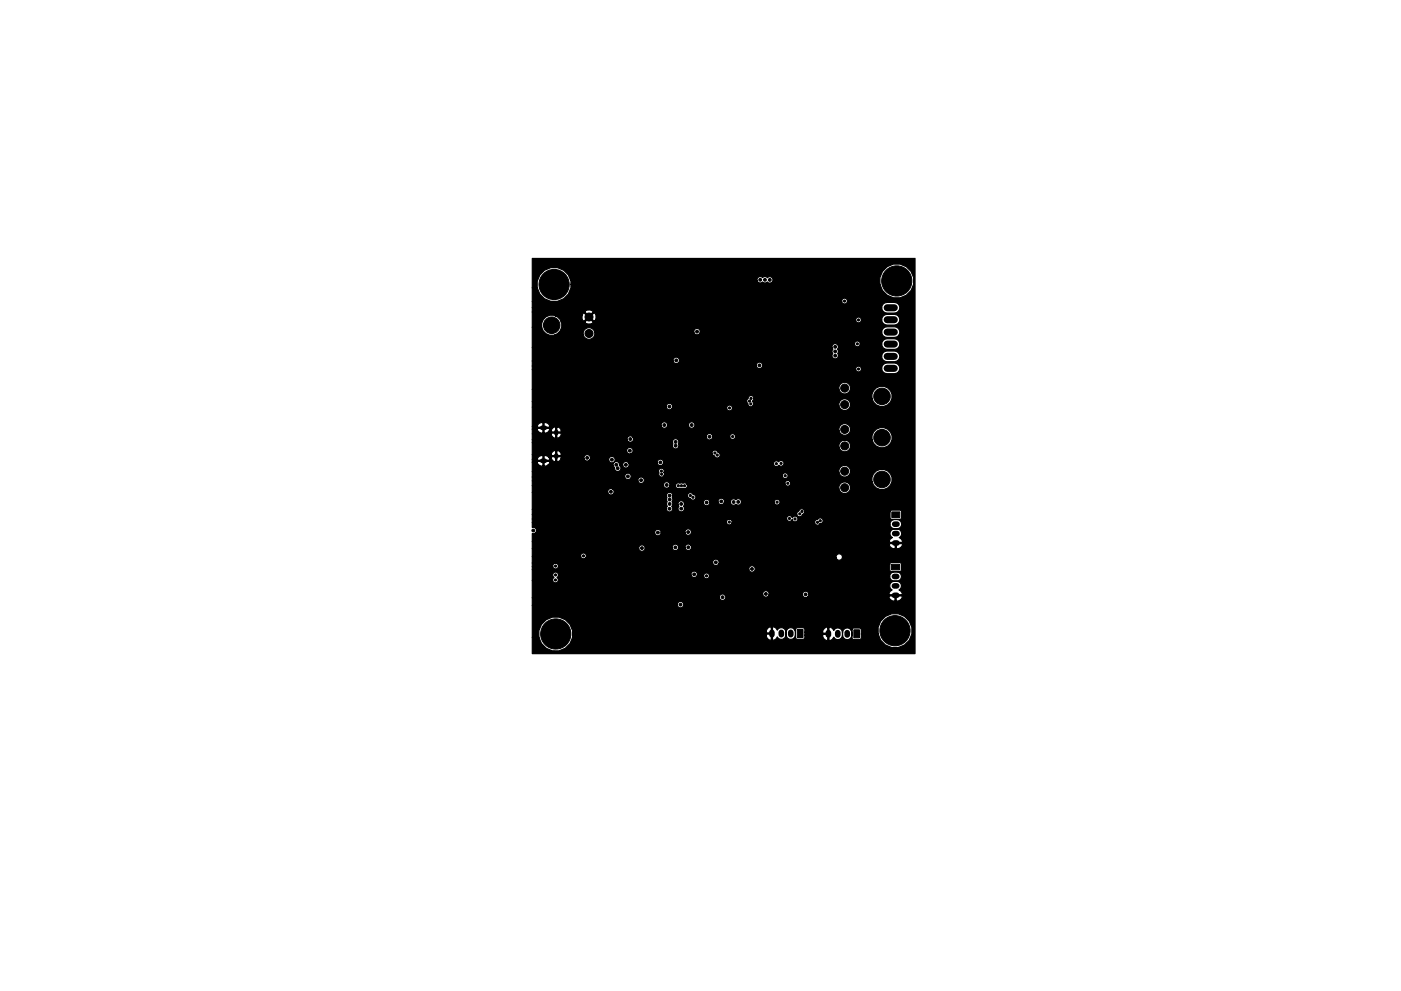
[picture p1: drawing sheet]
<svg xmlns="http://www.w3.org/2000/svg" width="297mm" height="210mm" viewBox="0 0 297 210" stroke-linecap="round" stroke-linejoin="round" font-family="sans-serif">
<path d="M117.9 91.6v.3M117.9 96.6v.3" fill="none" stroke="#000" stroke-width=".95"/>
<path d="M115 90.8h.5M115 97.8h.5" fill="none" stroke="#000" stroke-width="1"/>
<g fill="#000" stroke="#000" stroke-width=".21">
<path d="M189 119.7h1.7v1.2h-1.7zM189.1 108.6h1.7v1.2h-1.7zM169.1 133.6h1.2v1.7h-1.2zM181 133.6h1.2v1.7h-1.2z"/>
<circle cx="161.2" cy="59.4" r=".3"/>
<circle cx="162.2" cy="59.4" r=".3"/>
<circle cx="163.2" cy="59.4" r=".3"/>
<circle cx="190.1" cy="59.6" r="3.2"/>
<circle cx="117" cy="69" r="1.75"/>
<circle cx="117.5" cy="60.4" r="3.2"/>
<circle cx="124.2" cy="75.1" r=".3"/>
<circle cx="124.9" cy="70.8" r=".85"/>
<circle cx="124.9" cy="67.3" r=".85"/>
<circle cx="141.5" cy="69.5" r=".3"/>
<circle cx="143.4" cy="76.5" r=".3"/>
<circle cx="147.8" cy="70.4" r=".3"/>
<circle cx="149.3" cy="66.5" r=".3"/>
<circle cx="157.3" cy="72.5" r=".3"/>
<circle cx="161" cy="77.5" r=".3"/>
<circle cx="161.5" cy="66.5" r=".3"/>
<circle cx="165.9" cy="65.7" r=".3"/>
<circle cx="166.1" cy="78.9" r=".3"/>
<circle cx="166.6" cy="61.8" r=".3"/>
<circle cx="167" cy="71.2" r=".3"/>
<circle cx="170.9" cy="73.7" r=".3"/>
<circle cx="171.3" cy="78.3" r=".3"/>
<circle cx="174.7" cy="78.8" r=".3"/>
<circle cx="177.1" cy="75.5" r=".3"/>
<circle cx="177.1" cy="74.6" r=".3"/>
<circle cx="177.1" cy="73.6" r=".3"/>
<circle cx="179.1" cy="63.9" r=".23"/>
<circle cx="181.8" cy="73" r=".23"/>
<circle cx="182" cy="67.9" r=".23"/>
<circle cx="182" cy="78.3" r=".23"/>
<circle cx="182.3" cy="71.4" r=".23"/>
<circle cx="182.3" cy="66.3" r=".23"/>
<circle cx="182.6" cy="76.7" r=".23"/>
<circle cx="119.4" cy="96.3" r=".3"/>
<circle cx="123.1" cy="96.9" r=".3"/>
<circle cx="124.5" cy="97.1" r=".3"/>
<circle cx="127.3" cy="85.1" r=".3"/>
<circle cx="127.6" cy="90.4" r=".3"/>
<circle cx="129.7" cy="97.5" r=".3"/>
<circle cx="130.7" cy="98.6" r=".3"/>
<circle cx="131" cy="99.3" r=".3"/>
<circle cx="131.4" cy="90.5" r=".5"/>
<circle cx="131.4" cy="89.2" r=".5"/>
<circle cx="132.6" cy="89.2" r=".5"/>
<circle cx="132.6" cy="90.5" r=".5"/>
<circle cx="132.7" cy="98.6" r=".3"/>
<circle cx="133.5" cy="95.6" r=".3"/>
<circle cx="133.6" cy="93.2" r=".3"/>
<circle cx="133.9" cy="89.2" r=".5"/>
<circle cx="133.9" cy="90.5" r=".5"/>
<circle cx="134.6" cy="93.8" r=".3"/>
<circle cx="135.2" cy="90.5" r=".5"/>
<circle cx="135.2" cy="89.2" r=".5"/>
<circle cx="136.4" cy="90.5" r=".5"/>
<circle cx="136.4" cy="89.2" r=".5"/>
<circle cx="140" cy="98.1" r=".3"/>
<circle cx="140.2" cy="100" r=".23"/>
<circle cx="140.9" cy="90.2" r=".3"/>
<circle cx="141.9" cy="91.5" r=".3"/>
<circle cx="141.9" cy="86.3" r=".3"/>
<circle cx="142" cy="87.5" r=".3"/>
<circle cx="143.2" cy="94.6" r=".3"/>
<circle cx="143.2" cy="93.8" r=".3"/>
<circle cx="145.8" cy="81.5" r=".3"/>
<circle cx="146.6" cy="90.2" r=".3"/>
<circle cx="147" cy="94" r=".3"/>
<circle cx="147.5" cy="87.6" r=".3"/>
<circle cx="150.4" cy="92.7" r=".3"/>
<circle cx="151.6" cy="96.1" r=".23"/>
<circle cx="152.1" cy="96.6" r=".23"/>
<circle cx="152.6" cy="87" r=".3"/>
<circle cx="154.7" cy="86.6" r=".23"/>
<circle cx="155.3" cy="92.6" r=".23"/>
<circle cx="158.9" cy="85.1" r=".23"/>
<circle cx="159.2" cy="85.7" r=".23"/>
<circle cx="159.2" cy="84.5" r=".23"/>
<circle cx="160.4" cy="93.3" r=".23"/>
<circle cx="164.6" cy="98.4" r=".23"/>
<circle cx="165.6" cy="98.3" r=".23"/>
<circle cx="172.9" cy="88.5" r=".23"/>
<circle cx="173" cy="97.2" r=".23"/>
<circle cx="179.1" cy="82.3" r=".85"/>
<circle cx="179.1" cy="85.8" r=".85"/>
<circle cx="179.1" cy="100" r=".85"/>
<circle cx="179.1" cy="91.1" r=".85"/>
<circle cx="179.1" cy="94.6" r=".85"/>
<circle cx="187" cy="84.1" r="1.75"/>
<circle cx="187" cy="92.9" r="1.75"/>
<circle cx="113.1" cy="112.6" r=".3"/>
<circle cx="113.5" cy="116.2" r=".3"/>
<circle cx="114.9" cy="117.6" r=".3"/>
<circle cx="115.1" cy="111.1" r=".3"/>
<circle cx="117.9" cy="105.3" r=".3"/>
<circle cx="123.7" cy="117.9" r=".23"/>
<circle cx="128.2" cy="115.9" r=".3"/>
<circle cx="129.5" cy="104.3" r=".3"/>
<circle cx="129.8" cy="101.4" r=".23"/>
<circle cx="129.8" cy="102.3" r=".23"/>
<circle cx="133.1" cy="101.1" r=".3"/>
<circle cx="133.7" cy="117.5" r=".3"/>
<circle cx="134.4" cy="101.9" r=".3"/>
<circle cx="135.9" cy="101.9" r=".3"/>
<circle cx="136.1" cy="116.3" r=".3"/>
<circle cx="137.6" cy="102.3" r=".3"/>
<circle cx="139.5" cy="113" r=".3"/>
<circle cx="140.3" cy="100.6" r=".23"/>
<circle cx="141.3" cy="102.9" r=".3"/>
<circle cx="141.9" cy="107.9" r=".3"/>
<circle cx="142" cy="105.1" r=".3"/>
<circle cx="142" cy="106.9" r=".3"/>
<circle cx="142" cy="106" r=".3"/>
<circle cx="142.6" cy="119.1" r=".3"/>
<circle cx="143.2" cy="116.1" r=".3"/>
<circle cx="143.8" cy="103.1" r=".23"/>
<circle cx="144.4" cy="106.9" r=".3"/>
<circle cx="144.4" cy="107.9" r=".3"/>
<circle cx="144.5" cy="103.1" r=".23"/>
<circle cx="145.1" cy="103.1" r=".23"/>
<circle cx="145.7" cy="110.6" r=".3"/>
<circle cx="145.9" cy="112.9" r=".3"/>
<circle cx="145.9" cy="116.1" r=".3"/>
<circle cx="146.4" cy="105.1" r=".23"/>
<circle cx="146.9" cy="105.5" r=".23"/>
<circle cx="148" cy="103" r=".3"/>
<circle cx="148.4" cy="109.1" r=".3"/>
<circle cx="149.8" cy="117.8" r=".3"/>
<circle cx="149.8" cy="106.6" r=".3"/>
<circle cx="151.8" cy="119.3" r=".3"/>
<circle cx="152.5" cy="104.6" r=".23"/>
<circle cx="152.9" cy="106.4" r=".3"/>
<circle cx="154.6" cy="110.8" r=".23"/>
<circle cx="155.5" cy="106.5" r=".3"/>
<circle cx="156.5" cy="106.5" r=".3"/>
<circle cx="157" cy="104.2" r=".23"/>
<circle cx="164.8" cy="106.5" r=".23"/>
<circle cx="166.5" cy="100.9" r=".23"/>
<circle cx="167" cy="102.5" r=".23"/>
<circle cx="167.4" cy="110" r=".23"/>
<circle cx="168.6" cy="110.1" r=".23"/>
<circle cx="169.6" cy="109" r=".23"/>
<circle cx="170" cy="108.5" r=".23"/>
<circle cx="172.9" cy="106.1" r=".23"/>
<circle cx="173.3" cy="110.8" r=".23"/>
<circle cx="173.9" cy="110.5" r=".23"/>
<circle cx="179.1" cy="103.5" r=".85"/>
<circle cx="187" cy="101.7" r="1.75"/>
<circle cx="114.4" cy="128.3" r=".3"/>
<circle cx="114.9" cy="121.7" r=".3"/>
<circle cx="117.8" cy="123" r=".23"/>
<circle cx="117.8" cy="122" r=".23"/>
<circle cx="117.8" cy="120.1" r=".23"/>
<circle cx="117.8" cy="134.5" r="3.2"/>
<circle cx="128.2" cy="126.1" r=".3"/>
<circle cx="141.8" cy="127.3" r=".3"/>
<circle cx="144.3" cy="128.3" r=".3"/>
<circle cx="147.2" cy="121.9" r=".3"/>
<circle cx="148.2" cy="120.7" r=".3"/>
<circle cx="149.8" cy="122.2" r=".23"/>
<circle cx="150.7" cy="125.3" r=".3"/>
<circle cx="153.2" cy="126.7" r=".3"/>
<circle cx="154.7" cy="122.7" r=".3"/>
<circle cx="154.7" cy="126.9" r=".3"/>
<circle cx="158.4" cy="120.7" r=".3"/>
<circle cx="159.4" cy="120.7" r=".3"/>
<circle cx="161.2" cy="124.6" r=".3"/>
<circle cx="162.3" cy="127.5" r=".3"/>
<circle cx="162.4" cy="126" r=".3"/>
<circle cx="164.2" cy="125.9" r=".3"/>
<circle cx="170.8" cy="126.1" r=".3"/>
<circle cx="189.8" cy="133.8" r="3.2"/>
</g>
<path d="M189.7 111.2h.5M189.7 113.2h.5M189.7 115.2h.5M163.7 134.2v.5M165.7 134.2v.5M167.7 134.2v.5M175.6 134.2v.5M177.6 134.2v.5M179.6 134.2v.5M189.6 122.3h.5M189.6 124.3h.5M189.6 126.3h.5" fill="none" stroke="#000" stroke-width="1.2"/>
<path d="M121 77.6h1.5M121 75h1.5M188.1 75.6h1.5M188.1 78.2h1.5M188.1 70.5h1.5M188.1 73h1.5M188.1 65.3h1.5M188.1 67.8h1.5" fill="none" stroke="#000" stroke-width="1.5"/>
<path d="M112.9 54.8h81.1v83.9h-81.1v-3.5h1.4l.5 1.3a3.6 3.6 0 0 0 4 1.5 3.6 3.6 0 0 0 2.6-3.3h41l.4 .9 .5 .3 .2-.2v-1.2h-.9l-.2 .2h-41v-.6h41l.2 .2h.9v-1.2h.3v2.6l.3 .1 .4-.2 .3-.5a1.04 1.04 0 0 0 1.4 .4 1.04 1.04 0 0 0 .4-1.4l.1 .6a.98 .98 0 0 0 1 1 .98 .98 0 0 0 .9-1l-.2-1.1h.3v1.7l.2 .3h1.5l.2-.2v-.6h3.8a1.21 1.21 0 0 0 .9 1.1l.2-.1v-1.2h-1l-.1 .2h-3.8v-.6h3.8l.1 .1h1v-1.1h.3v2.6l.2 .1 .5-.2 .3-.5 .1 .2a1.06 1.06 0 0 0 1.4 .1 1.06 1.06 0 0 0 .3-1.3l.1 .5a.98 .98 0 0 0 .9 1 .98 .98 0 0 0 1-1l-.2-1.1h.2l.1 1.9 .3 .2 1.5-.1 .1-1.1h3.6a3.6 3.6 0 0 0 5.6 2.3 3.6 3.6 0 0 0 0-6 3.6 3.6 0 0 0-5.6 2.3v1.4h-3.6v-1l-.2-.2-1.4-.1-.2 .1-.2 .3-.3-.1a1.02 1.02 0 0 0-1.1-.2 1.02 1.02 0 0 0-.6 .9 .97 .97 0 0 0-.7-.9 .97 .97 0 0 0-1.1 .5l-.3-.5-.6-.3-.1 .2-.6-.2-.4 .3-.4 .9h-3.8v-.8l-.3-.2h-1.2l-.3 .1-.1 .3-.4-.2a1.02 1.02 0 0 0-1-.2 1.02 1.02 0 0 0-.7 .9 .97 .97 0 0 0-.7-.9 .97 .97 0 0 0-1.1 .5l-.3-.5-.4-.2-.6 .1-.2-.1-.5 .2-.4 .9h-41a3.6 3.6 0 0 0-4.2-3.2 3.6 3.6 0 0 0-2.9 4.3h-1.4v-6.8h30.7l.1 .3a.69 .69 0 0 0 1.2 0 .69 .69 0 0 0-.5-1.1 .69 .69 0 0 0-.8 .8h-30.7v-1.6h39.6l.1 .3a.69 .69 0 0 0 1.1 .1 .69 .69 0 0 0-.1-1.1h8.1l.1 .3a.68 .68 0 0 0 .7 .3 .68 .68 0 0 0 .5-.4h7.1l.1 .2a.67 .67 0 0 0 1.1 .1l17.2 .1a.93 .93 0 0 0 1.3 .7v-1h.2v1l.2 .2a1.21 1.21 0 0 0 1.1-1l-.1-.2h-2.6l-.2 .2h-17.1l.2-.6h16.9l.2 .2h2.6l.1-.3-.2-.4-.5-.3 .2-.2a1.06 1.06 0 0 0 .1-1.3 1.06 1.06 0 0 0-1.3-.4 .97 .97 0 0 0-.9 .8 .97 .97 0 0 0 .5 1.1l-.5 .3-.3 .5h-16.9a.69 .69 0 0 0-.8-.6 .69 .69 0 0 0-.6 .9h-7.1l.1-.2a.69 .69 0 0 0-.7-.8 .69 .69 0 0 0-.7 .8h-8.1a.69 .69 0 0 0-.8 0 .69 .69 0 0 0-.3 .7h-39.6v-3.6h4.3l.1 .2a.61 .61 0 0 0 .9 .1 .61 .61 0 0 0-.1-1l.3-.5h28.1l.1 .2a.68 .68 0 0 0 1.1 .1h1.5l.1 .2a.62 .62 0 0 0 .6 .3 .62 .62 0 0 0 .5-.5h38.2l.1 .4a1.33 1.33 0 0 0 1.3 .6 1.33 1.33 0 0 0 1.1-1 1.28 1.28 0 0 0-1.2-1 1.28 1.28 0 0 0-1.3 1h-38.2a.62 .62 0 0 0-.6-.7 .62 .62 0 0 0-.6 .7l-1.4-.1a.69 .69 0 0 0-.5-1 .69 .69 0 0 0-.8 .8h-28.1v-.1a.62 .62 0 0 0-1-.4 .62 .62 0 0 0 .1 1l-.2 .2-.1 .5h-4.3v-2.4h45.9l.1 .3a.69 .69 0 0 0 1.1 0 .69 .69 0 0 0-.4-1.1 .69 .69 0 0 0-.8 .8h-45.9v-.6h4.3l.1 .2a.62 .62 0 0 0 1 0 .62 .62 0 0 0-.4-.9 .62 .62 0 0 0-.7 .7h-4.3v-.8h38.2l.1 .3a.69 .69 0 0 0 1.1 0h36.3v1.2l.3 .4h1.8l.3-.1 .1-.3v-1.3l-.4-.3h-1.7l-.2 .1-.2 .3h-36.3a.69 .69 0 0 0-.4-1.1 .69 .69 0 0 0-.8 .8h-38.2v-1.3h10.2l.1 .2a.61 .61 0 0 0 1 0h53.1l.1 .3a.69 .69 0 0 0 1.1 0 .69 .69 0 0 0-.4-1.1 .69 .69 0 0 0-.8 .8h-53.1a.62 .62 0 0 0-.4-1 .62 .62 0 0 0-.7 .8h-10.2v-1.7h22.5l.1 .3a.68 .68 0 0 0 .8 .2 .68 .68 0 0 0 .5-.6h5.7l.1 .2a.69 .69 0 0 0 .7 .3 .69 .69 0 0 0 .6-.6h1.4l.1 .3a.69 .69 0 0 0 1 .1 .69 .69 0 0 0-.1-1.1l42.2 .1a.93 .93 0 0 0 1.3 .7v-1h.3v1l.2 .2a1.21 1.21 0 0 0 1.1-1l-.2-.2h-2.6l-.1 .2h-42.2a.68 .68 0 0 0-.8 .1 .68 .68 0 0 0-.2 .6h-1.4v-.2a.69 .69 0 0 0-.8-.5 .69 .69 0 0 0-.6 .8h-5.7v-.1a.69 .69 0 0 0-.8-.6 .69 .69 0 0 0-.6 .8h-22.5v-1.5h75.6l.1 .2h2.6l.2-.3-.3-.4-.5-.3a1.04 1.04 0 0 0 .4-1.4 1.04 1.04 0 0 0-1.3-.5 .97 .97 0 0 0-1 .8 .97 .97 0 0 0 .5 1.1l-.5 .3-.2 .5h-75.6v-1.7l.6-.1h25.3l.1 .3a.68 .68 0 0 0 .8 .3 .68 .68 0 0 0 .5-.7h5l.1 .3a.69 .69 0 0 0 1.2 0 .69 .69 0 0 0-.5-1.1 .69 .69 0 0 0-.8 .8h-5v-.1a.69 .69 0 0 0-.9-.6 .69 .69 0 0 0-.5 .8h-25.3l.1-.2a.68 .68 0 0 0 0-.8 .68 .68 0 0 0-.7-.2v-1h41.1a.61 .61 0 0 0 .6 .5 .61 .61 0 0 0 .6-.5h17.5l.1 .3a.61 .61 0 0 0 1 0h14.9l.1 .4a1.33 1.33 0 0 0 1.3 .6 1.33 1.33 0 0 0 1.1-1 1.28 1.28 0 0 0-1.3-1 1.28 1.28 0 0 0-1.2 1h-14.9a.63 .63 0 0 0 .7-1 .63 .63 0 0 0-1.1 0l-.6 .3-.1 .4h-17.5a.61 .61 0 0 0-.6-.8 .61 .61 0 0 0-.6 .8h-41.1v-.8h53.9l.1 .3a.61 .61 0 0 0 .5 .2 .61 .61 0 0 0 .5-.4 .61 .61 0 0 0 .9 .5 .61 .61 0 0 0 .2-1 .61 .61 0 0 0-1 .2 .62 .62 0 0 0-.7-.5 .62 .62 0 0 0-.5 .7h-53.9v-.9h56l.1 .2a.62 .62 0 0 0 .7 .2 .62 .62 0 0 0 .4-.5l.4-.2 .1-.3h18.1v1.2l.2 .4h1.9l.2-.1 .2-.3-.1-1.3-.3-.3h-1.7l-.3 .1-.1 .3h-18.1a.61 .61 0 0 0-.5-.7 .61 .61 0 0 0-.7 .5 .61 .61 0 0 0-.5 .8h-56v-1.1h28.4l.1 .2a.68 .68 0 0 0 1 .2 .68 .68 0 0 0 0-1.1l.2-.3h1.2l.2 .3a.68 .68 0 0 0-.1 1 .68 .68 0 0 0 1 0 .68 .68 0 0 0 0-1l.2-.7h4l.1 .3a.69 .69 0 0 0 .9 .3 .69 .69 0 0 0 .4-.8h1.7l.1 .3a.68 .68 0 0 0 1.2-.2h1.4l.1 .3a.68 .68 0 0 0 1 .1 .67 .67 0 0 0 1.2-.3h6.9l.1 .2a.62 .62 0 0 0 1.1 0 .62 .62 0 0 0-.4-1 .62 .62 0 0 0-.8 .8l-6.9-.1a.68 .68 0 0 0-.4-.7 .68 .68 0 0 0-.8 .1 .68 .68 0 0 0-.8-.1 .68 .68 0 0 0-.3 .7h-1.4l.1-.1a.69 .69 0 0 0-.7-.8 .69 .69 0 0 0-.7 .8h-1.7a.69 .69 0 0 0-.8-.6 .69 .69 0 0 0-.6 .8h-4l-.1-.2a.69 .69 0 0 0-.8-.2 .69 .69 0 0 0-.4 .8h-1.2l-.1-.6a.65 .65 0 0 0 0-.9l.1-.3h3.2l.2 .4h.4a.64 .64 0 0 0 1.1 0 .64 .64 0 0 0-.6-.9 .62 .62 0 0 0-.8-.2 .62 .62 0 0 0-.3 .7h-3.2v-.3a.71 .71 0 0 0-.9-.5 .71 .71 0 0 0-.3 1.1 .66 .66 0 0 0 .1 .9l-.2 .6 .2 .3-.2 .7h-28.4v-3.6h15.9l.2 .2a.69 .69 0 0 0 1 .1 .69 .69 0 0 0-.2-1.1h48.1l.1 .5a1.25 1.25 0 0 0 2.1 0 1.25 1.25 0 0 0-.8-2 1.25 1.25 0 0 0-1.4 1.5h-48.2a.69 .69 0 0 0-.9 .8h-15.9v-1.5h27.8l.1 .3a.68 .68 0 0 0 1.2-.1h1.2l.1 .2a.61 .61 0 0 0 .9 .2l.8 .1a.61 .61 0 0 0 .7-.3 .61 .61 0 0 0-.1-.7h20.8l.1 .2a.61 .61 0 0 0 .9 .1 .61 .61 0 0 0 .1-.9h17.4l.3 .8a2.17 2.17 0 0 0 3.6 0 2.17 2.17 0 0 0-1.4-3.3 2.17 2.17 0 0 0-2.5 2.5h-17.4l-.1-.1a.62 .62 0 0 0-.7 0 .62 .62 0 0 0-.3 .7h-20.8l-.3-.2h-1.2a.62 .62 0 0 0-.6 0 .62 .62 0 0 0-.3 .7h-1.2v-.2a.69 .69 0 0 0-.7-.8 .69 .69 0 0 0-.6 .8h-27.8v-1h22.3l.2 .3a.69 .69 0 0 0 1.1 0 .69 .69 0 0 0-.4-1.1 .69 .69 0 0 0-.9 .8h-22.3v-.8h19.6l.1 .3a.69 .69 0 0 0 1.1 0 .69 .69 0 0 0-.4-1.1 .69 .69 0 0 0-.8 .8h-19.6v-1.1h26.7l.1 .2a.63 .63 0 0 0 .2 .8 .63 .63 0 0 0 .8 0h25.2l.1 .2a.62 .62 0 0 0 1 0 .62 .62 0 0 0-.4-1 .62 .62 0 0 0-.7 .8h-25.2l.2-.4-.1-.5h37.1a1.25 1.25 0 0 0 1.9 .8 1.25 1.25 0 0 0 0-2.1 1.25 1.25 0 0 0-1.9 .8v.5h-37.1a.61 .61 0 0 0-.5-.9 .61 .61 0 0 0-.7 .8h-26.7v-2h1l.2 .4 .7 .4h.3v-1h.3v1l.7-.2h13.9l.3 .5a.7 .7 0 0 0 .9 .8 .7 .7 0 0 0 .1-1.3h.7l.1 .3a.69 .69 0 0 0 1 .2 .69 .69 0 0 0 .2-1h6l.1 .3a.69 .69 0 0 0 1.2 0h23.4l.1 .2a.61 .61 0 0 0 1 0 .61 .61 0 0 0 1 0 .61 .61 0 0 0-.1-.9 .61 .61 0 0 0-.9 .2 .61 .61 0 0 0-.8-.2 .61 .61 0 0 0-.3 .7h-23.4a.69 .69 0 0 0-.4-1.1 .69 .69 0 0 0-.9 .8h-6a.69 .69 0 0 0-.9-.2 .69 .69 0 0 0-.4 .7h-.7a.69 .69 0 0 0-.6-.8 .69 .69 0 0 0-.7 .8h-13.9l.5-.6-.1-.2h-2.5l-.1 .2h-1v-.6l2.2 .1v-1h.3v1h1.1l.1-.1-.2-.4h.4a.78 .78 0 0 0 1 .8v-1h.3v1l.1 .1 .4-.2 .4-.5h4.8a.68 .68 0 0 0 1.1 .4h4.2l.1 .2a.69 .69 0 0 0 1.1 0 .69 .69 0 0 0-.4-1.1 .69 .69 0 0 0-.8 .9h-4.2l.2-.2a.69 .69 0 0 0-.5-1 .69 .69 0 0 0-.8 .8h-4.8v-.2l-.1-.2h-1.9l-.2 .2h-.4a1.64 1.64 0 0 0-2.5 .4h-1v-1h3.9l.2 .1h.8v-.9h.3v.9h.8l.1-.1-.4-.7h14.3l.1 .2a.66 .66 0 0 0 .8 .2h17.2l.5 .5a.62 .62 0 0 0 1 .3 .62 .62 0 0 0-.3-1.1 .61 .61 0 0 0-.8-.4 .61 .61 0 0 0-.4 .7h-17.1a.69 .69 0 0 0-.1-1.2 .69 .69 0 0 0-.9 .8h-14.3l-.4-.2-.1 .1-.5-.1-.6 .5-.2 .4h-3.9v-2.6h29.7l.1 .3a.68 .68 0 0 0 .2 1 .68 .68 0 0 0 1-.3h34l.2 .4a1.25 1.25 0 0 0 2 0 1.25 1.25 0 0 0-.8-1.9 1.25 1.25 0 0 0-1.4 1.5h-34l-.1-.7a.7 .7 0 0 0-.4-1.1 .7 .7 0 0 0-.8 .8h-29.7v-.6h20.1l.1 .2a.69 .69 0 0 0 .9 .2 .69 .69 0 0 0 .2-.9h15.6l.1 .2a.66 .66 0 0 0 .8 .3h34.2l.3 .8a2.17 2.17 0 0 0 3.6 0 2.17 2.17 0 0 0-1.4-3.4 2.17 2.17 0 0 0-2.5 2.6h-34.2l.4-.6h3.6a.62 .62 0 0 0 1 .4 .62 .62 0 0 0 0-1 .62 .62 0 0 0-1 .4v.2h-3.6a.69 .69 0 0 0-.7-.7 .69 .69 0 0 0-.6 .8h-15.6a.69 .69 0 0 0-.8-.3 .69 .69 0 0 0-.4 .8h-20.1v-1.2h3.9l.2 .4 .6 .5 .2-.1v-1h.3v1a.78 .78 0 0 0 .9-.8l-.1-.2h-1.9l-.2 .2h-3.9v-1h1a1.13 1.13 0 0 0 1.2 .8v-1h.3v1h.2l.8-.4 1.4 .1v-.9h.3v.9h.8l.1-.2h58.9l.2 .4a1.25 1.25 0 0 0 2 0 1.25 1.25 0 0 0-.8-1.9 1.25 1.25 0 0 0-1.4 1.5h-58.9l-.4-.7-.4-.1-.4 .1a.78 .78 0 0 0-1 .8h-.4l.2-.4-.1-.2h-2.5l-.1 .2h-1v-.6l2.2 .1v-1h.3v1h1.1v-.3h23.7l.1 .3a.69 .69 0 0 0 .7 .3 .69 .69 0 0 0 .5-.6h4.5l.1 .3a.69 .69 0 0 0 1.1 0 .69 .69 0 0 0-.4-1.1 .69 .69 0 0 0-.8 .8h-4.5v-.3a.69 .69 0 0 0-.8-.5 .69 .69 0 0 0-.5 .8h-23.7l-.1-.2a1.63 1.63 0 0 0-2.5 .4h-1v-4.1h28.4l.1 .2a.68 .68 0 0 0 1.1 .1h11.6l.1 .2a.62 .62 0 0 0 1 0 .62 .62 0 0 0-.4-.9 .62 .62 0 0 0-.7 .7l-11.6-.1a.69 .69 0 0 0-.4-1 .69 .69 0 0 0-.8 .8h-28.4v-1.2h45.4l.3 .4a.61 .61 0 0 0 .3 .7 .61 .61 0 0 0 .8-.2h18.2l.1 .4a1.25 1.25 0 0 0 2.1 0 1.25 1.25 0 0 0-.8-1.9 1.25 1.25 0 0 0-1.4 1.5l-18.2-.1a.61 .61 0 0 0-.2-.8l.3-.7h25.1a2.17 2.17 0 0 0 3.3 1.4 2.17 2.17 0 0 0 0-3.6 2.17 2.17 0 0 0-3.3 1.4v.8h-25.1a.64 .64 0 0 0-.6-.6 .64 .64 0 0 0-.6 .7l-.3 .6h-45.4v-2.6h65a1.25 1.25 0 0 0 1.9 .8 1.25 1.25 0 0 0 0-2.1 1.25 1.25 0 0 0-1.9 .8v.5h-65v-4.2h68.5a.62 .62 0 0 0 .8 .5 .62 .62 0 0 0 .4-.7h4.3l.4 .8 .3 .2a3.3 3.3 0 0 0 2.8-.2 1.13 1.13 0 0 0 .3-1.3 1.13 1.13 0 0 0-1.1-.7l-2 .1-.3 .3-.4 .8h-4.3a.62 .62 0 0 0-.7-.5 .62 .62 0 0 0-.5 .7h-68.5v-.7h47.4l.1 .2a.69 .69 0 0 0 1.2 0 .69 .69 0 0 0-.4-1.1 .69 .69 0 0 0-.9 .9h-47.4v-1.1h29.8l.1 .2a.69 .69 0 0 0 1.2 0 .69 .69 0 0 0-.5-1 .69 .69 0 0 0-.8 .8h-29.8v-2.9h63.5l.2 .4-.2 .3 .2 .6a.68 .68 0 0 0 .2 1.1 .68 .68 0 0 0 .9-.5h9.2l.4 .8 .3 .3a3.3 3.3 0 0 0 2.8-.3 1.13 1.13 0 0 0 .3-1.2 1.13 1.13 0 0 0-1.1-.7l-2 .1-.3 .2-.4 .8h-9.2l-.1-.6 .2-.3-.3-.6 .2-.1a.66 .66 0 0 0-.2-.9h3.7l.1 .2a.61 .61 0 0 0 .6 .3 .61 .61 0 0 0 .5-.6h4.5l.4 .8 .3 .2a3.3 3.3 0 0 0 2.8-.2 1.13 1.13 0 0 0 .3-1.2 1.13 1.13 0 0 0-1.1-.7l-2 .1-.3 .2-.4 .8h-4.5a.61 .61 0 0 0-.7-.7 .61 .61 0 0 0-.5 .8l-3.7-.1a.69 .69 0 0 0-.8 0 .69 .69 0 0 0-.3 .7h-63.5v-4.3h1.9l.4 .8a2.06 2.06 0 0 0 2.5 .8h6l.1 .5a1.25 1.25 0 0 0 1.6 .4 1.25 1.25 0 0 0 .7-1.4h21l.1 .2a.69 .69 0 0 0 .7 .3 .69 .69 0 0 0 .6-.5h38.4l.4 .8 .3 .2a3.3 3.3 0 0 0 2.8-.2 1.13 1.13 0 0 0 .3-1.3 1.13 1.13 0 0 0-1.1-.7l-2 .1-.3 .3-.4 .8h-38.4a.69 .69 0 0 0-.7-.8 .69 .69 0 0 0-.7 .8h-21l-.2-.4a1.25 1.25 0 0 0-1.5-.5 1.25 1.25 0 0 0-.7 1.4h-6l.5-.2a2.06 2.06 0 0 0 .8-2.5h5l.1 .3a1.1 1.1 0 0 0 1.6-.3l-.8-.9-.9 .9h-5l-.2-.5-.6-.6-.4-.2h5.6v.6l.2 .4 .2 .1 .9-.8h.4l.8 .8 .3-.1h55.2a.61 .61 0 0 0 .7 .5 .61 .61 0 0 0 .5-.7h4.3l.4 .8 .3 .3a3.3 3.3 0 0 0 2.8-.3 1.13 1.13 0 0 0 .3-1.2 1.13 1.13 0 0 0-1.1-.7l-2 .1-.3 .2-.4 .8h-4.3a.61 .61 0 0 0-.7-.5 .61 .61 0 0 0-.5 .7h-55.2l.2-.5v-.6l-.2-.4-.3-.1-.8 .9h-.4l-.9-.9-.2 .1-.2 .5h-5.6l-.4-.1a2.17 2.17 0 0 0-2.6 2.5h-1.9v-3.2h11.1l.9 .9 .8-.9v-.2a1.1 1.1 0 0 0-1.7 .2h-11.1v-.9h74l.4 .8 .3 .2a3.3 3.3 0 0 0 2.8-.2 1.13 1.13 0 0 0 .3-1.2 1.13 1.13 0 0 0-1.1-.7l-2 .1-.3 .2-.4 .8h-74v-1.3h65.6a.62 .62 0 0 0 .9 .4 .62 .62 0 0 0 0-1 .62 .62 0 0 0-.9 .4v.2h-65.6v-2.9h1a3.6 3.6 0 0 0 3.9 2.9 3.6 3.6 0 0 0 3.3-3.7h65.5l.5 1.3a3.6 3.6 0 0 0 6.1 0 3.6 3.6 0 0 0-2.4-5.6 3.6 3.6 0 0 0-4.2 4.3h-65.5l-.1-.8h39.5a.68 .68 0 0 0 .5 .5 .68 .68 0 0 0 .7-.2 .65 .65 0 0 0 1 0 .68 .68 0 0 0 1 .1 .68 .68 0 0 0 0-1 .68 .68 0 0 0-1 0 .66 .66 0 0 0-1 0 .68 .68 0 0 0-.8-.2 .68 .68 0 0 0-.4 .8h-39.5l-.5-1.2a3.6 3.6 0 0 0-4.4-1.3 3.6 3.6 0 0 0-2.2 4.1h-1z" fill="#000" stroke="#000" stroke-width=".25"/>
</svg>
